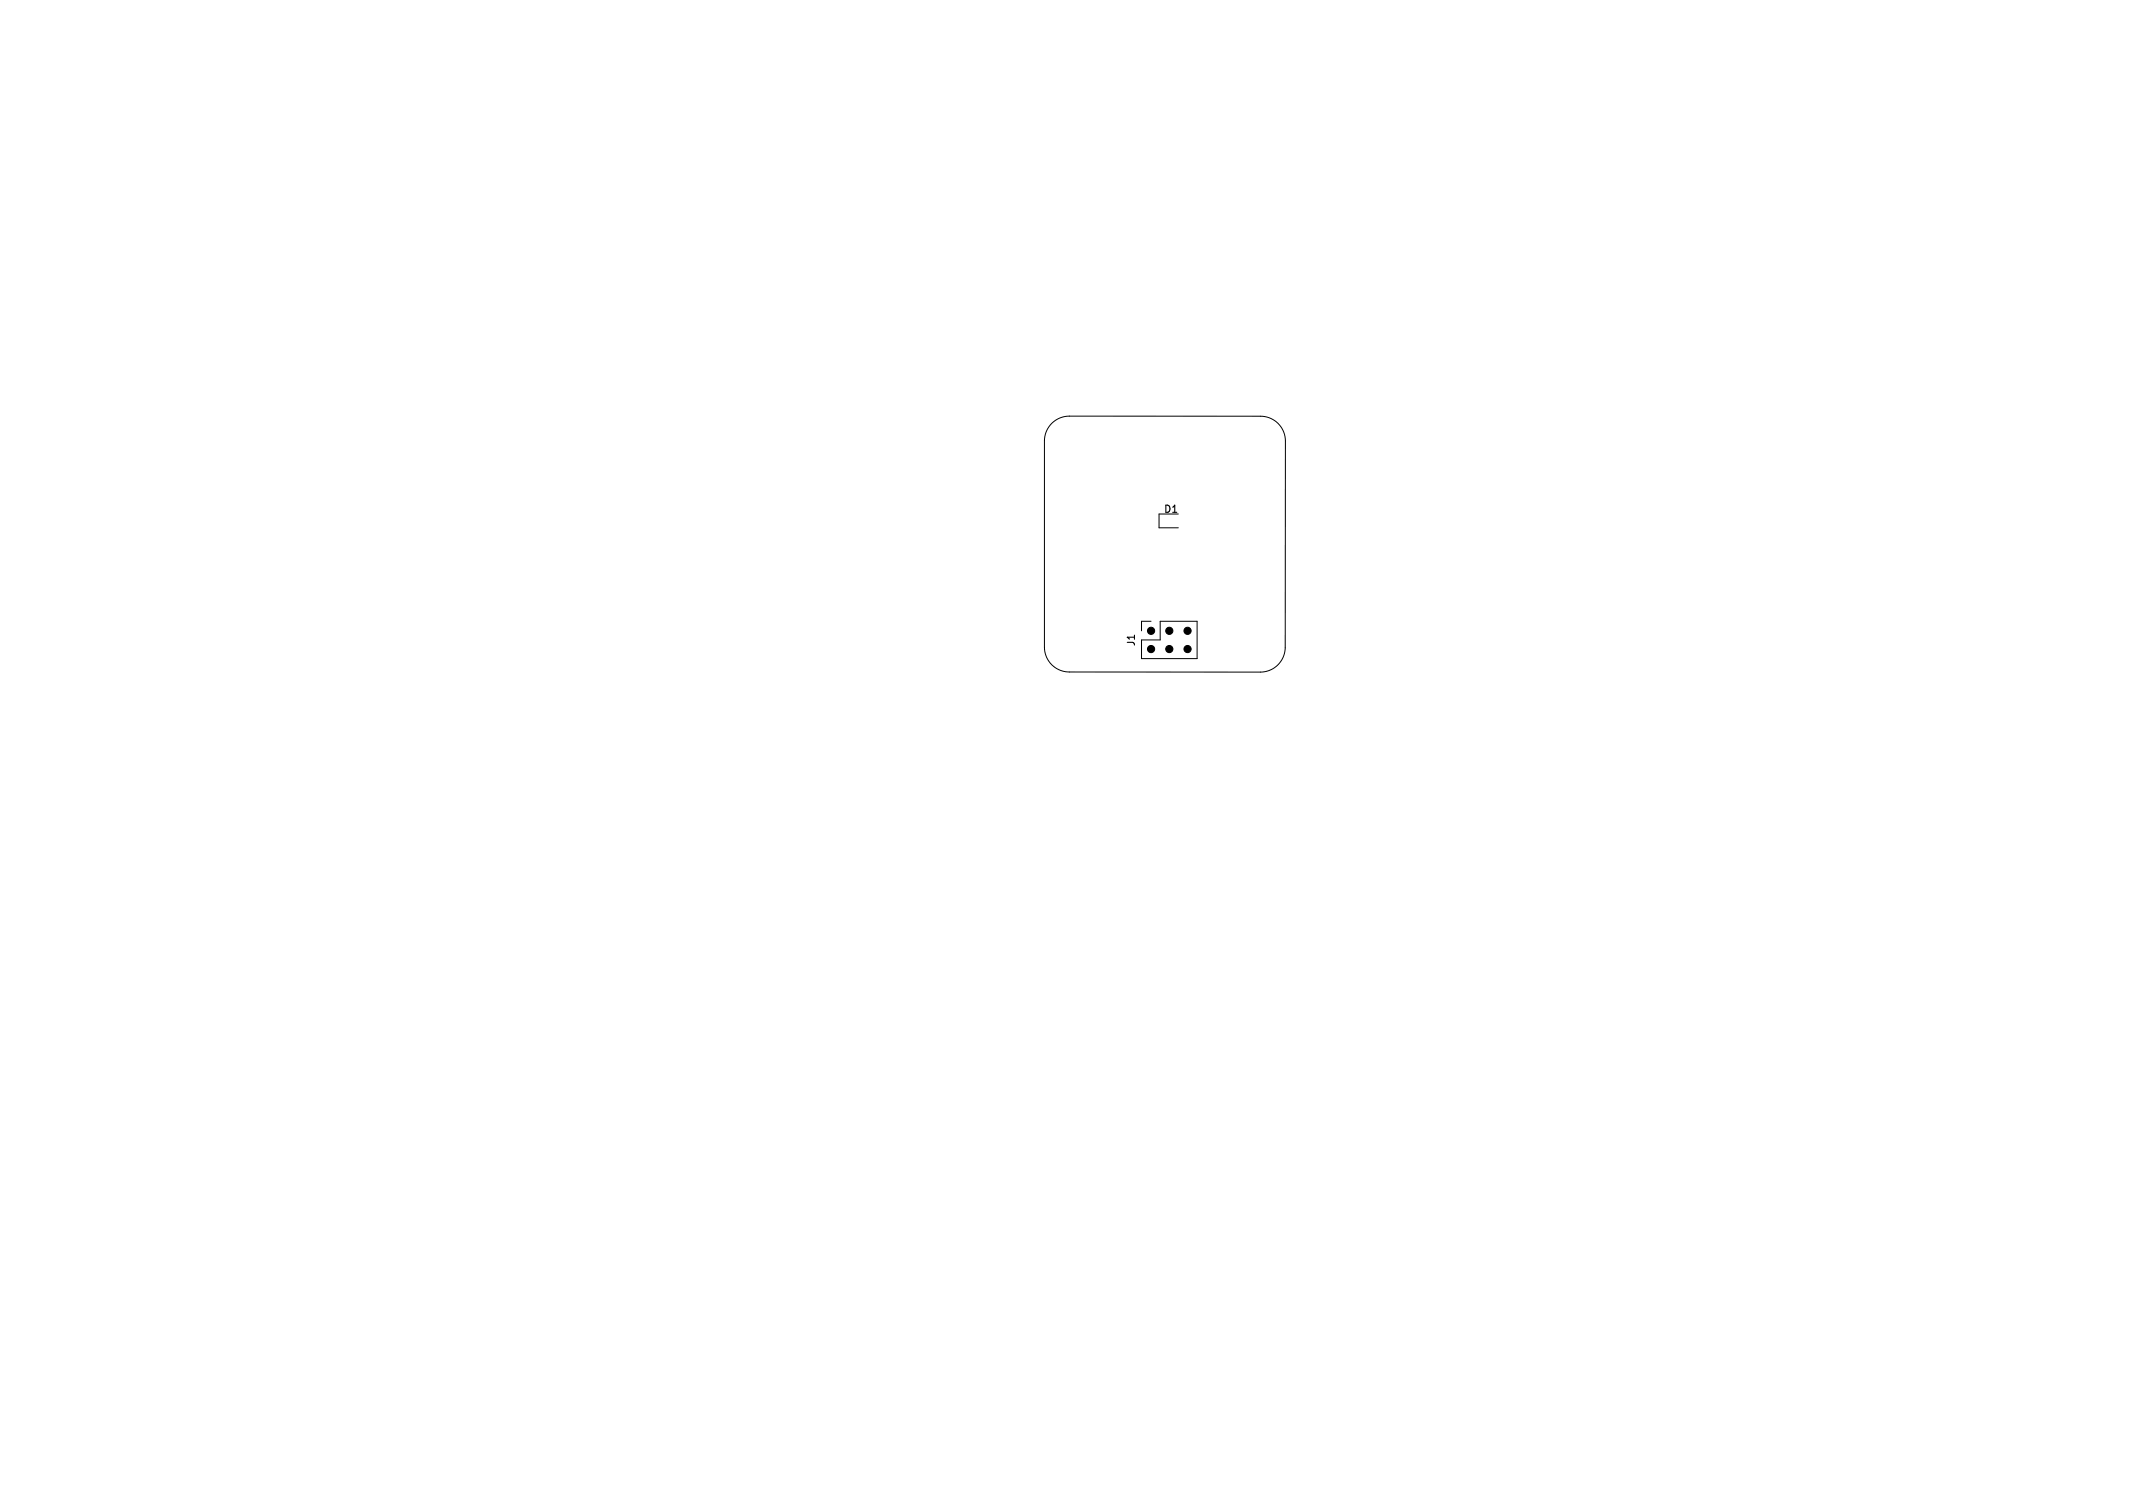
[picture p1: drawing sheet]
<svg xmlns="http://www.w3.org/2000/svg" width="297mm" height="210mm" viewBox="0 0 297 210" stroke-linecap="round" stroke-linejoin="round" font-family="sans-serif">
<defs><g id="words">
<g font-size="1.4">
<text x="162" y="71.6">D1</text>
<text x="158.2" y="90.1" transform="rotate(-90 158.2 90.1)">J1</text>
</g>
</g></defs>
<path d="M146.5 58.9a3.5 3.5 0 0 1 2.4-.9h26.6a3.5 3.5 0 0 1 3.5 3.4v28.8a3.5 3.5 0 0 1-3.5 3.4h-26.6a3.5 3.5 0 0 1-3.5-3.5v-28.7a3.5 3.5 0 0 1 1.1-2.5zM164.1 71.6h-2.7v1.9h2.7M160.3 86.5h-1.4v1.4M161.5 86.5h5.2v5.2h-7.8v-2.6h2.6z" fill="none" stroke="#000" stroke-width=".14"/>
<g fill="#000" stroke="#000" stroke-width=".14">
<circle cx="160.3" cy="87.9" r=".5"/>
<circle cx="160.3" cy="90.4" r=".5"/>
<circle cx="162.8" cy="87.9" r=".5"/>
<circle cx="162.8" cy="90.4" r=".5"/>
<circle cx="165.4" cy="87.9" r=".5"/>
<circle cx="165.4" cy="90.4" r=".5"/>
</g>
<use href="#words"/>
</svg>
